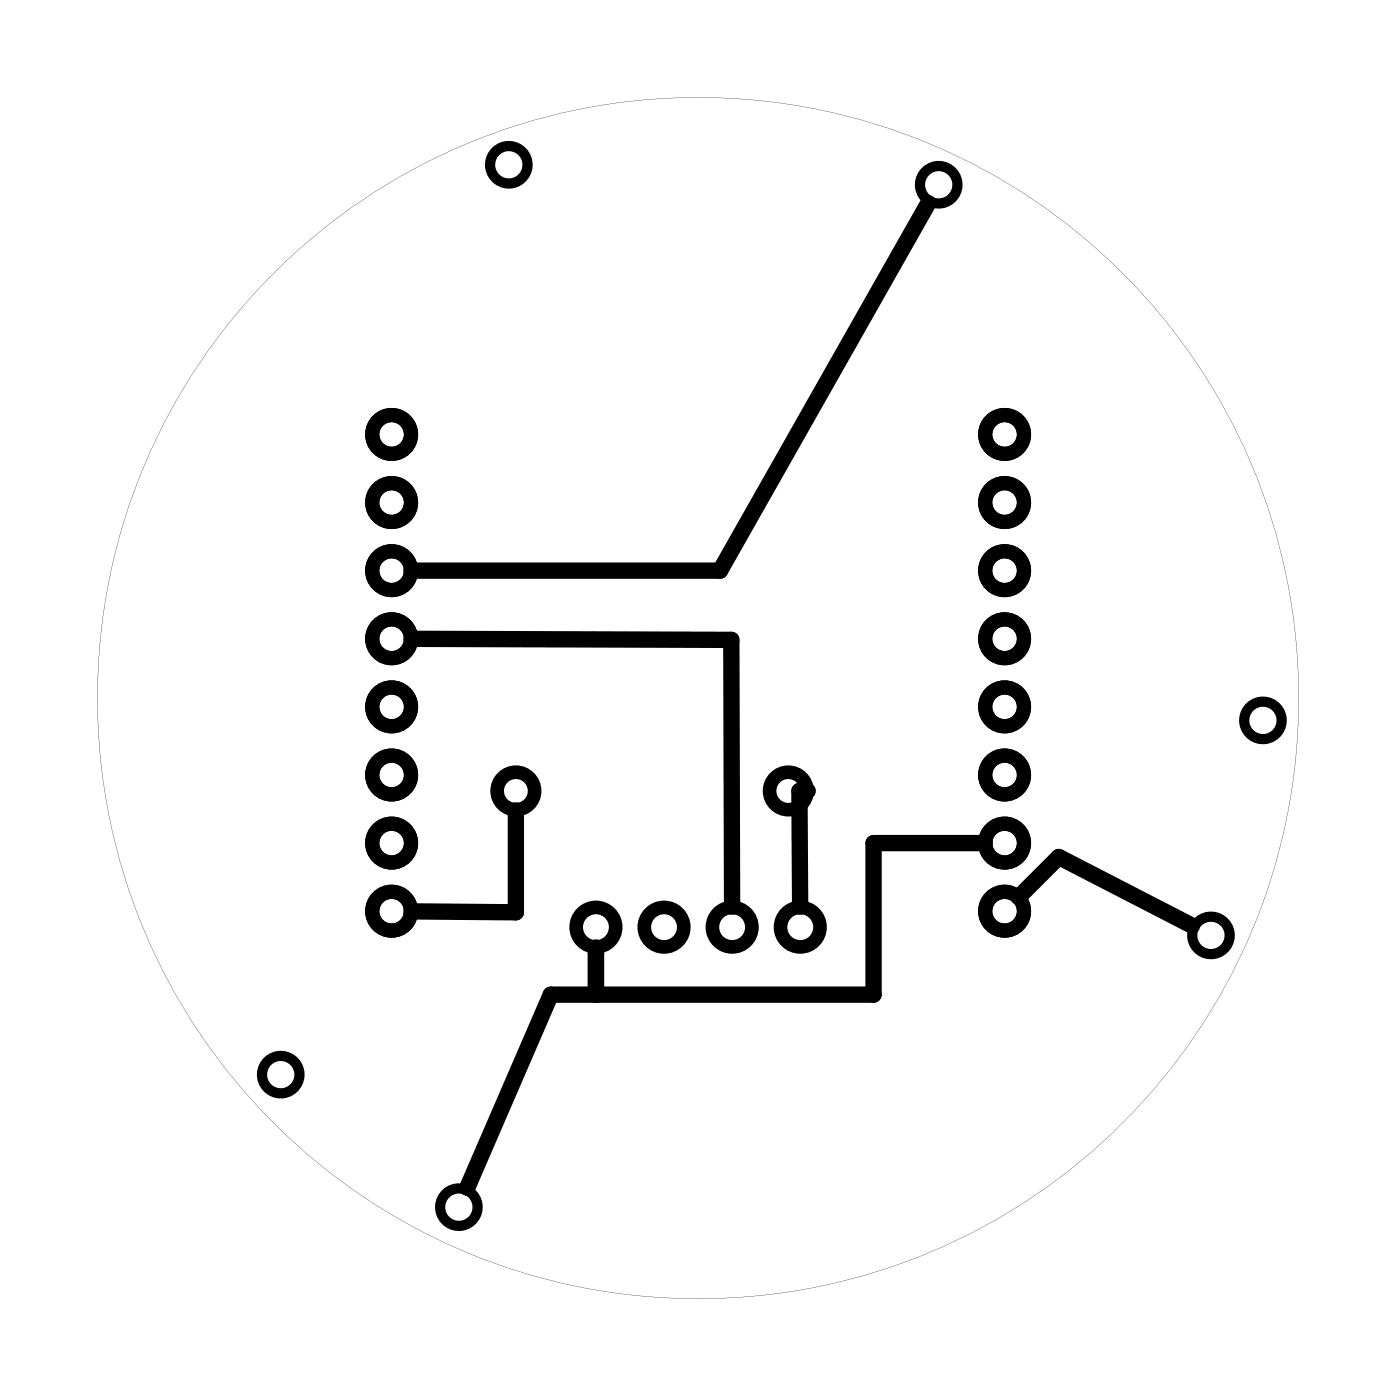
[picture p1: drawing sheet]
<svg xmlns="http://www.w3.org/2000/svg" width="52mm" height="52mm" viewBox="0 0 52 52" stroke-linecap="round" stroke-linejoin="round" font-family="sans-serif">
<path d="M3.6 26a22.4 22.4 0 0 0 44.8 0 22.4 22.4 0 0 0-44.8 0zM3.6 26a22.4 22.4 0 0 1 44.8 0 22.4 22.4 0 0 1-44.8 0z" fill="#000"/>
<g fill="none" stroke="#000" stroke-width=".38">
<circle cx="19" cy="6.1" r=".7"/>
<circle cx="35" cy="6.9" r=".7"/>
<circle cx="45.2" cy="34.9" r=".7"/>
<circle cx="47.1" cy="26.9" r=".7"/>
<circle cx="10.5" cy="40.1" r=".7"/>
<circle cx="17.1" cy="45" r=".7"/>
</g>
<g fill="none" stroke="#000" stroke-width=".53">
<circle cx="14.6" cy="16.2" r=".72"/>
<circle cx="14.6" cy="18.7" r=".72"/>
<circle cx="37.5" cy="18.7" r=".72"/>
<circle cx="37.5" cy="16.2" r=".72"/>
<circle cx="14.6" cy="34" r=".72"/>
<circle cx="14.6" cy="31.4" r=".72"/>
<circle cx="14.6" cy="23.8" r=".72"/>
<circle cx="14.6" cy="28.9" r=".72"/>
<circle cx="14.6" cy="21.3" r=".72"/>
<circle cx="14.6" cy="26.4" r=".72"/>
<circle cx="37.5" cy="34" r=".72"/>
<circle cx="37.5" cy="31.4" r=".72"/>
<circle cx="37.5" cy="23.8" r=".72"/>
<circle cx="37.5" cy="28.9" r=".72"/>
<circle cx="37.5" cy="26.4" r=".72"/>
<circle cx="37.5" cy="21.3" r=".72"/>
</g>
<g fill="none" stroke="#000" stroke-width=".51">
<circle cx="19.2" cy="29.5" r=".7"/>
<circle cx="22.2" cy="34.6" r=".74"/>
<circle cx="24.8" cy="34.6" r=".74"/>
<circle cx="27.3" cy="34.6" r=".74"/>
<circle cx="29.4" cy="29.5" r=".7"/>
<circle cx="29.8" cy="34.6" r=".74"/>
</g>
<path d="M34.6 7.6l-7.7 13.7h-11.6M15.3 23.8l12 .1v9.9M19.2 30.2v3.8h-3.9M22.2 35.3v1.8M30.1 29.5h-.3v4.3M36.7 31.4h-4.1v5.7h-12.1l-3.1 7.2M38 33.5l1.5-1.5 5 2.5" fill="none" stroke="#000" stroke-width=".61"/>
</svg>
